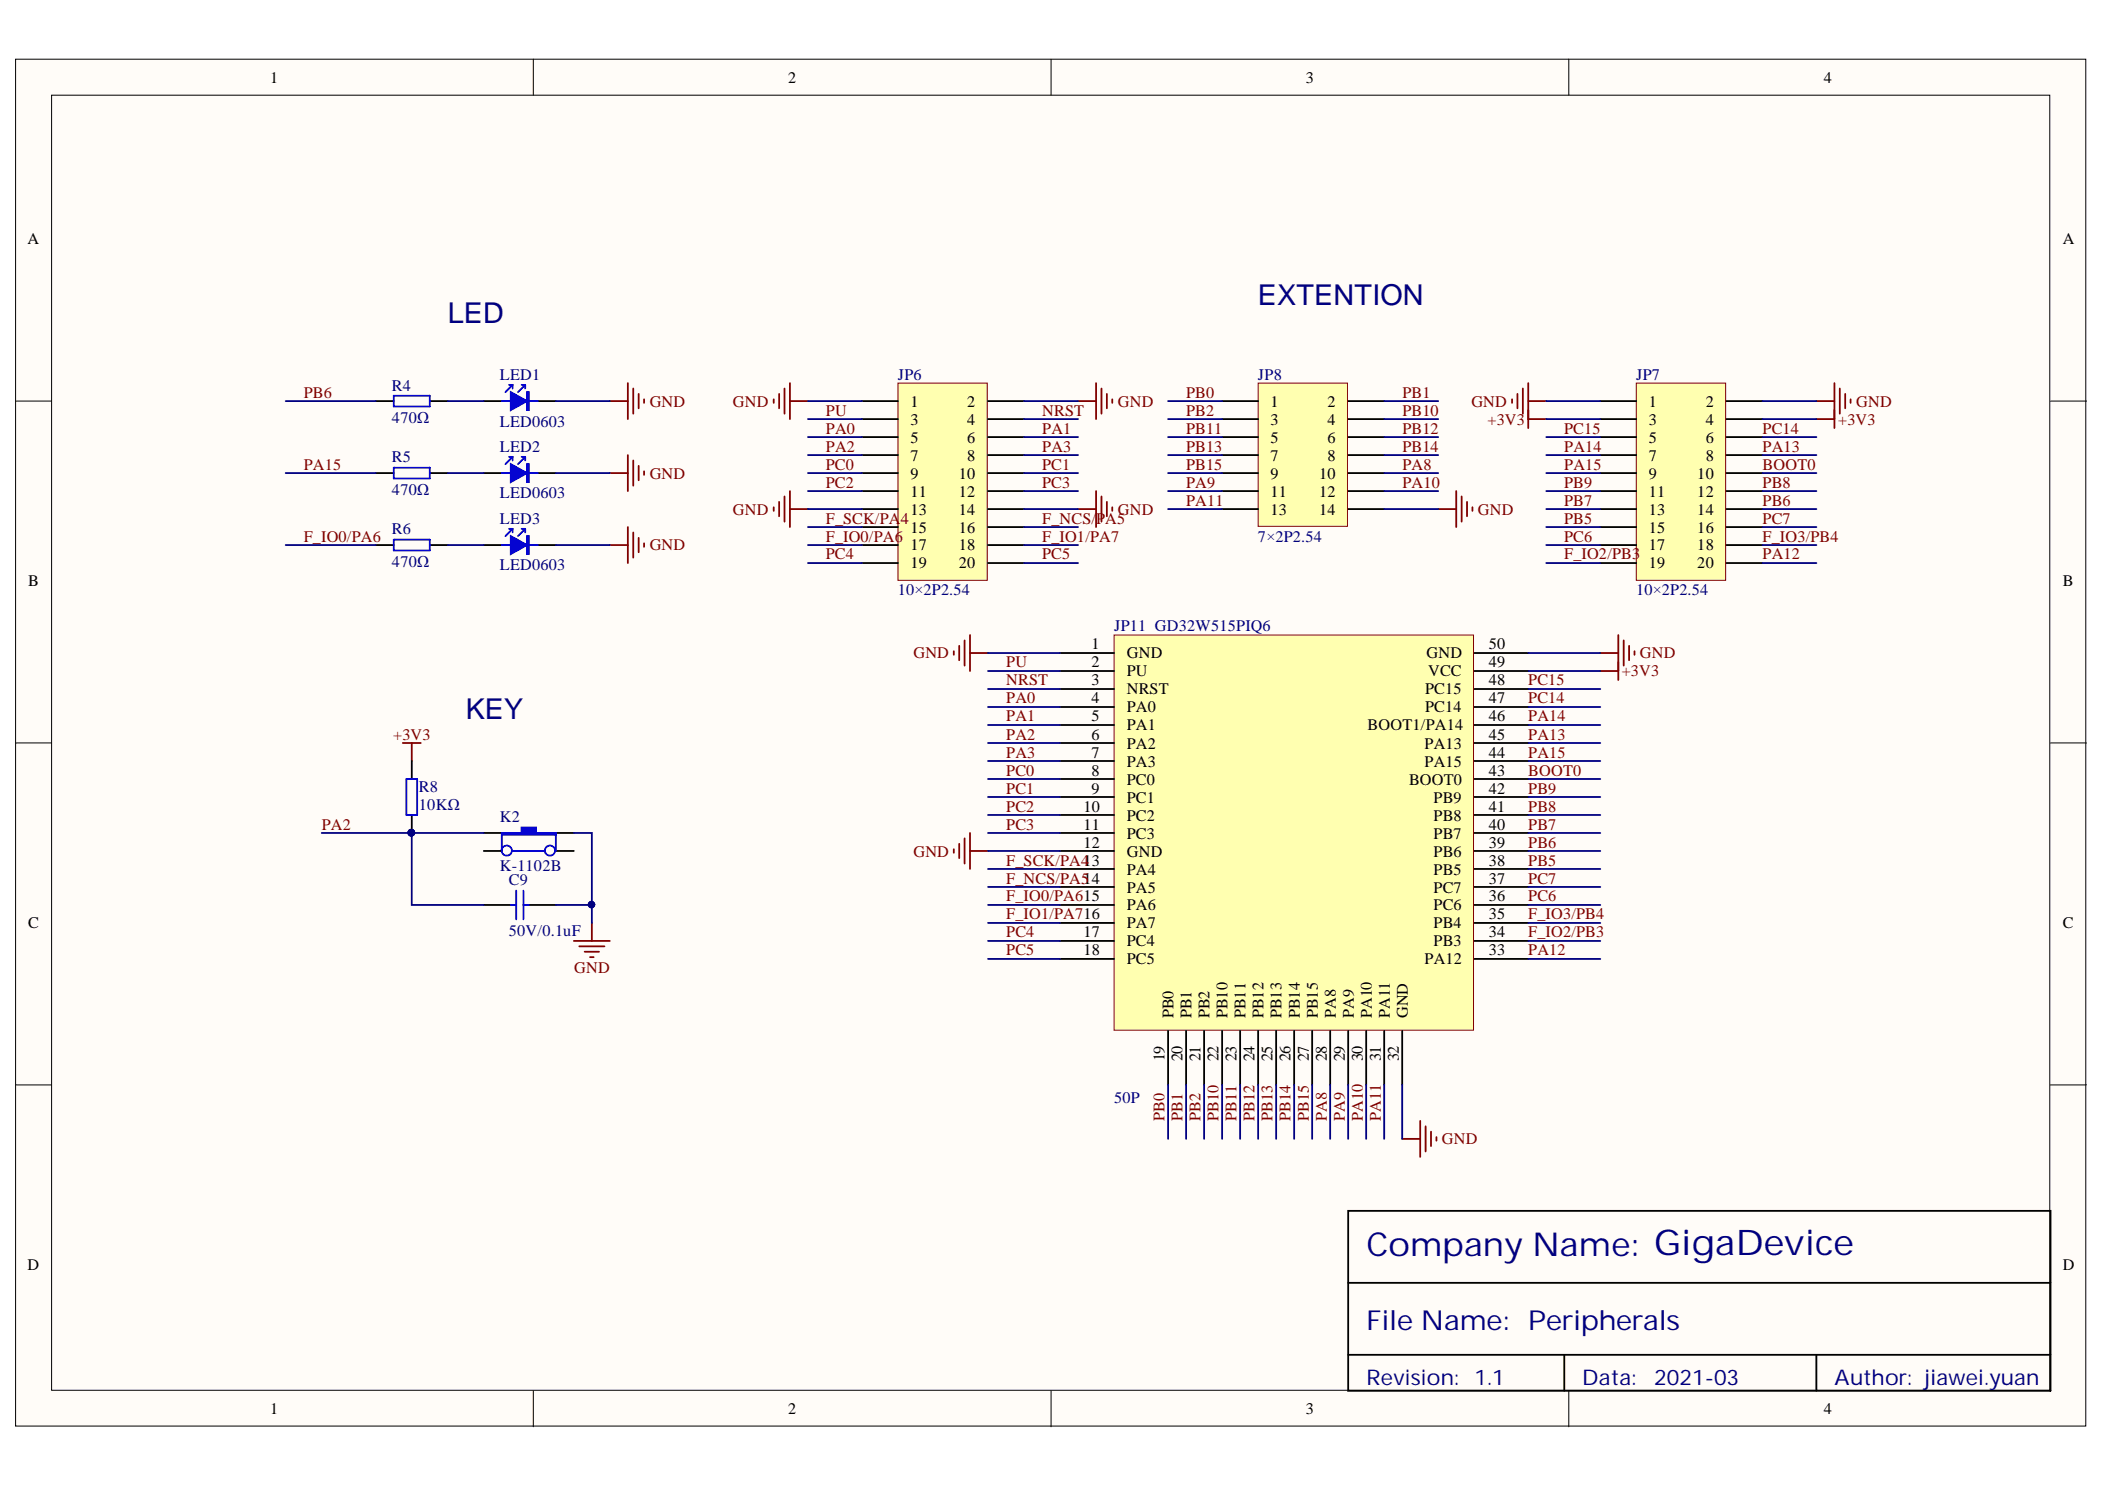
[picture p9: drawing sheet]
<svg xmlns="http://www.w3.org/2000/svg" width="297mm" height="210mm" viewBox="0 0 297 210" stroke-linecap="round" stroke-linejoin="round" font-family="sans-serif">
<defs><g id="words">
<text font-size="4.6" fill="#000080" x="192.8" y="177.2">Company Name: GigaDevice</text>
<g font-size="4.1" fill="#000080">
<text x="63.2" y="45.5">LED</text>
<text x="177.5" y="43">EXTENTION</text>
<text x="65.7" y="101.4">KEY</text>
</g>
<text font-size="3.9" fill="#000080" x="192.8" y="187.6">File Name: Peripherals</text>
<g font-size="3" fill="#000080">
<text x="192.8" y="195.4">Revision:</text>
<text x="208" y="195.4">1.1</text>
<text x="223.3" y="195.4">Data:</text>
<text x="233.4" y="195.4">2021-03</text>
<text x="258.9" y="195.4">Author: jiawei.yuan</text>
</g>
<g font-size="2.3">
<text x="38.1" y="11.7">1</text>
<text x="111.2" y="11.7">2</text>
<text x="184.3" y="11.7">3</text>
<text x="257.4" y="11.7">4</text>
<text x="3.9" y="34.5">A</text>
<text x="291.1" y="34.5">A</text>
<text x="128.5" y="57.4">1</text>
<text x="128.5" y="59.9">3</text>
<text x="136.5" y="57.4">2</text>
<text x="136.5" y="59.9">4</text>
<text x="179.3" y="57.4">1</text>
<text x="179.3" y="59.9">3</text>
<text x="187.3" y="57.4">2</text>
<text x="187.3" y="59.9">4</text>
<text x="232.7" y="57.4">1</text>
<text x="232.7" y="59.9">3</text>
<text x="240.7" y="57.4">2</text>
<text x="240.7" y="59.9">4</text>
<text x="128.5" y="62.4">5</text>
<text x="128.5" y="65">7</text>
<text x="136.5" y="62.4">6</text>
<text x="136.5" y="65">8</text>
<text x="179.3" y="62.4">5</text>
<text x="179.3" y="65">7</text>
<text x="187.3" y="62.4">6</text>
<text x="187.3" y="65">8</text>
<text x="232.7" y="62.4">5</text>
<text x="232.7" y="65">7</text>
<text x="240.7" y="62.4">6</text>
<text x="240.7" y="65">8</text>
<text x="128.5" y="67.5">9</text>
<text x="128.5" y="70.1">11</text>
<text x="135.3" y="67.5">10</text>
<text x="135.3" y="70.1">12</text>
<text x="179.3" y="67.5">9</text>
<text x="179.3" y="70.1">11</text>
<text x="186.1" y="67.5">10</text>
<text x="186.1" y="70.1">12</text>
<text x="232.7" y="67.5">9</text>
<text x="232.7" y="70.1">11</text>
<text x="239.5" y="67.5">10</text>
<text x="239.5" y="70.1">12</text>
<text x="128.5" y="72.6">13</text>
<text x="128.5" y="75.1">15</text>
<text x="128.5" y="77.7">17</text>
<text x="135.3" y="72.6">14</text>
<text x="135.3" y="75.1">16</text>
<text x="135.3" y="77.7">18</text>
<text x="179.3" y="72.6">13</text>
<text x="186.1" y="72.6">14</text>
<text x="232.7" y="72.6">13</text>
<text x="232.7" y="75.1">15</text>
<text x="232.7" y="77.7">17</text>
<text x="239.5" y="72.6">14</text>
<text x="239.5" y="75.1">16</text>
<text x="239.5" y="77.7">18</text>
<text x="4" y="82.7">B</text>
<text x="128.5" y="80.2">19</text>
<text x="135.3" y="80.2">20</text>
<text x="232.7" y="80.2">19</text>
<text x="239.5" y="80.2">20</text>
<text x="291.1" y="82.7">B</text>
<text x="154" y="91.6">1</text>
<text x="154" y="94.1">2</text>
<text x="159" y="92.9">GND</text>
<text x="159" y="95.4">PU</text>
<text x="201.3" y="92.9">GND</text>
<text x="201.5" y="95.4">VCC</text>
<text x="210.1" y="94.1">49</text>
<text x="210.1" y="91.6">50</text>
<text x="154" y="96.7">3</text>
<text x="154" y="99.2">4</text>
<text x="154" y="101.7">5</text>
<text x="159" y="97.9">NRST</text>
<text x="159" y="100.5">PA0</text>
<text x="201.1" y="100.5">PC14</text>
<text x="201.1" y="97.9">PC15</text>
<text x="210.1" y="101.7">46</text>
<text x="210.1" y="99.2">47</text>
<text x="210.1" y="96.7">48</text>
<text x="154" y="104.4">6</text>
<text x="154" y="106.9">7</text>
<text x="159" y="103">PA1</text>
<text x="159" y="105.6">PA2</text>
<text x="193" y="103">BOOT1/PA14</text>
<text x="201" y="105.6">PA13</text>
<text x="210.1" y="106.9">44</text>
<text x="210.1" y="104.4">45</text>
<text x="154" y="109.4">8</text>
<text x="154" y="112">9</text>
<text x="159" y="108.2">PA3</text>
<text x="159" y="110.7">PC0</text>
<text x="159" y="113.2">PC1</text>
<text x="198.8" y="110.7">BOOT0</text>
<text x="201" y="108.2">PA15</text>
<text x="202.3" y="113.2">PB9</text>
<text x="210.1" y="112">42</text>
<text x="210.1" y="109.4">43</text>
<text x="152.9" y="114.5">10</text>
<text x="152.9" y="117">11</text>
<text x="152.9" y="119.6">12</text>
<text x="159" y="115.8">PC2</text>
<text x="159" y="118.3">PC3</text>
<text x="202.3" y="118.3">PB7</text>
<text x="202.3" y="115.8">PB8</text>
<text x="210.1" y="119.6">39</text>
<text x="210.1" y="117">40</text>
<text x="210.1" y="114.5">41</text>
<text x="159" y="120.8">GND</text>
<text x="159" y="123.4">PA4</text>
<text x="159" y="125.9">PA5</text>
<text x="202.3" y="125.9">PC7</text>
<text x="202.3" y="123.4">PB5</text>
<text x="202.3" y="120.8">PB6</text>
<text x="210.1" y="124.6">37</text>
<text x="210.1" y="122.1">38</text>
<text x="4" y="131">C</text>
<text x="159" y="128.4">PA6</text>
<text x="159" y="131">PA7</text>
<text x="202.3" y="131">PB4</text>
<text x="202.3" y="128.4">PC6</text>
<text x="210.1" y="129.7">35</text>
<text x="210.1" y="127.2">36</text>
<text x="291.1" y="131">C</text>
<text x="152.9" y="132.2">17</text>
<text x="152.9" y="134.8">18</text>
<text x="159" y="133.5">PC4</text>
<text x="159" y="136">PC5</text>
<text x="201" y="136">PA12</text>
<text x="202.3" y="133.5">PB3</text>
<text x="210.1" y="134.8">33</text>
<text x="210.1" y="132.2">34</text>
<text x="165.6" y="143.6" transform="rotate(-90 165.6 143.6)">PB0</text>
<text x="168.1" y="143.6" transform="rotate(-90 168.1 143.6)">PB1</text>
<text x="170.7" y="143.6" transform="rotate(-90 170.7 143.6)">PB2</text>
<text x="173.2" y="143.6" transform="rotate(-90 173.2 143.6)">PB10</text>
<text x="175.7" y="143.6" transform="rotate(-90 175.7 143.6)">PB11</text>
<text x="178.3" y="143.6" transform="rotate(-90 178.3 143.6)">PB12</text>
<text x="180.8" y="143.6" transform="rotate(-90 180.8 143.6)">PB13</text>
<text x="183.4" y="143.6" transform="rotate(-90 183.4 143.6)">PB14</text>
<text x="186" y="143.6" transform="rotate(-90 186 143.6)">PB15</text>
<text x="188.5" y="143.6" transform="rotate(-90 188.5 143.6)">PA8</text>
<text x="191" y="143.6" transform="rotate(-90 191 143.6)">PA9</text>
<text x="193.6" y="143.6" transform="rotate(-90 193.6 143.6)">PA10</text>
<text x="196.1" y="143.6" transform="rotate(-90 196.1 143.6)">PA11</text>
<text x="198.7" y="143.6" transform="rotate(-90 198.7 143.6)">GND</text>
<text x="164.3" y="149.7" transform="rotate(-90 164.3 149.7)">19</text>
<text x="166.9" y="149.7" transform="rotate(-90 166.9 149.7)">20</text>
<text x="169.4" y="149.7" transform="rotate(-90 169.4 149.7)">21</text>
<text x="171.9" y="149.7" transform="rotate(-90 171.9 149.7)">22</text>
<text x="174.5" y="149.7" transform="rotate(-90 174.5 149.7)">23</text>
<text x="177" y="149.7" transform="rotate(-90 177 149.7)">24</text>
<text x="179.5" y="149.7" transform="rotate(-90 179.5 149.7)">25</text>
<text x="182.1" y="149.7" transform="rotate(-90 182.1 149.7)">26</text>
<text x="184.7" y="149.7" transform="rotate(-90 184.7 149.7)">27</text>
<text x="187.2" y="149.7" transform="rotate(-90 187.2 149.7)">28</text>
<text x="189.8" y="149.7" transform="rotate(-90 189.8 149.7)">29</text>
<text x="192.3" y="149.7" transform="rotate(-90 192.3 149.7)">30</text>
<text x="194.9" y="149.7" transform="rotate(-90 194.9 149.7)">31</text>
<text x="197.4" y="149.7" transform="rotate(-90 197.4 149.7)">32</text>
<text x="3.9" y="179.2">D</text>
<text x="291.1" y="179.2">D</text>
<text x="38.1" y="199.5">1</text>
<text x="111.2" y="199.5">2</text>
<text x="184.3" y="199.5">3</text>
<text x="257.4" y="199.5">4</text>
</g>
<g font-size="2.3" fill="#000080">
<text x="70.5" y="53.6">LED1</text>
<text x="126.7" y="53.6">JP6</text>
<text x="177.5" y="53.6">JP8</text>
<text x="230.9" y="53.6">JP7</text>
<text x="55.3" y="55.1">R4</text>
<text x="55.3" y="59.7">470Ω</text>
<text x="55.3" y="65.2">R5</text>
<text x="70.5" y="60.2">LED0603</text>
<text x="70.5" y="63.7">LED2</text>
<text x="55.3" y="69.8">470Ω</text>
<text x="70.5" y="70.3">LED0603</text>
<text x="55.3" y="75.4">R6</text>
<text x="70.5" y="73.9">LED3</text>
<text x="177.5" y="76.4">7×2P2.54</text>
<text x="55.3" y="79.9">470Ω</text>
<text x="70.5" y="80.4">LED0603</text>
<text x="126.7" y="84">10×2P2.54</text>
<text x="230.9" y="84">10×2P2.54</text>
<text x="157.2" y="89.1">JP11 GD32W515PIQ6</text>
<text x="59.1" y="111.7">R8</text>
<text x="59.1" y="114.2">10KΩ</text>
<text x="70.5" y="116">K2</text>
<text x="70.5" y="122.9">K-1102B</text>
<text x="71.8" y="124.9">C9</text>
<text x="71.8" y="132">50V/0.1uF</text>
<text x="157.2" y="155.6">50P</text>
</g>
<g font-size="2.3" fill="#800000">
<text x="42.9" y="56.1">PB6</text>
<text x="91.7" y="57.4">GND</text>
<text x="103.4" y="57.4">GND</text>
<text x="116.5" y="58.6">PU</text>
<text x="147.1" y="58.6">NRST</text>
<text x="157.7" y="57.4">GND</text>
<text x="167.4" y="56.1">PB0</text>
<text x="167.4" y="58.6">PB2</text>
<text x="197.9" y="56.1">PB1</text>
<text x="197.9" y="58.6">PB10</text>
<text x="207.6" y="57.4">GND</text>
<text x="209.9" y="59.9">+3V3</text>
<text x="259.4" y="59.9">+3V3</text>
<text x="261.9" y="57.4">GND</text>
<text x="116.5" y="61.2">PA0</text>
<text x="116.5" y="63.7">PA2</text>
<text x="147.1" y="61.2">PA1</text>
<text x="147.1" y="63.7">PA3</text>
<text x="167.4" y="61.2">PB11</text>
<text x="167.4" y="63.7">PB13</text>
<text x="197.9" y="61.2">PB12</text>
<text x="197.9" y="63.7">PB14</text>
<text x="220.7" y="61.2">PC15</text>
<text x="220.7" y="63.7">PA14</text>
<text x="248.7" y="61.2">PC14</text>
<text x="248.7" y="63.7">PA13</text>
<text x="42.9" y="66.2">PA15</text>
<text x="91.7" y="67.5">GND</text>
<text x="116.5" y="66.2">PC0</text>
<text x="116.5" y="68.8">PC2</text>
<text x="147.1" y="66.2">PC1</text>
<text x="147.1" y="68.8">PC3</text>
<text x="167.4" y="66.2">PB15</text>
<text x="167.4" y="68.8">PA9</text>
<text x="167.4" y="71.3">PA11</text>
<text x="197.9" y="66.2">PA8</text>
<text x="197.9" y="68.8">PA10</text>
<text x="220.7" y="66.2">PA15</text>
<text x="220.7" y="68.8">PB9</text>
<text x="220.7" y="71.3">PB7</text>
<text x="248.7" y="66.2">BOOT0</text>
<text x="248.7" y="68.8">PB8</text>
<text x="248.7" y="71.3">PB6</text>
<text x="42.9" y="76.4">F_IO0/PA6</text>
<text x="91.7" y="77.7">GND</text>
<text x="103.4" y="72.6">GND</text>
<text x="116.5" y="73.9">F_SCK/PA</text>
<text x="116.5" y="76.4">F_IO0/PA6</text>
<text x="127.1" y="73.9">4</text>
<text x="147.1" y="73.9">F_NCS/</text>
<text x="147.1" y="76.4">F_IO1/PA7</text>
<text x="154.7" y="73.9">PA5</text>
<text x="157.7" y="72.6">GND</text>
<text x="208.6" y="72.6">GND</text>
<text x="220.7" y="73.9">PB5</text>
<text x="220.7" y="76.4">PC6</text>
<text x="248.7" y="73.9">PC7</text>
<text x="248.7" y="76.4">F_IO3/PB4</text>
<text x="116.5" y="78.9">PC4</text>
<text x="147.1" y="78.9">PC5</text>
<text x="220.7" y="78.9">F_IO2/PB3</text>
<text x="248.7" y="78.9">PA12</text>
<text x="128.9" y="92.9">GND</text>
<text x="142" y="94.1">PU</text>
<text x="228.9" y="95.4">+3V3</text>
<text x="231.4" y="92.9">GND</text>
<text x="142" y="96.7">NRST</text>
<text x="142" y="99.2">PA0</text>
<text x="142" y="101.7">PA1</text>
<text x="215.7" y="101.7">PA14</text>
<text x="215.7" y="99.2">PC14</text>
<text x="215.7" y="96.7">PC15</text>
<text x="55.5" y="104.4">+3V3</text>
<text x="142" y="104.4">PA2</text>
<text x="142" y="106.9">PA3</text>
<text x="215.7" y="106.9">PA15</text>
<text x="215.7" y="104.4">PA13</text>
<text x="142" y="109.4">PC0</text>
<text x="142" y="112">PC1</text>
<text x="215.7" y="112">PB9</text>
<text x="215.7" y="109.4">BOOT0</text>
<text x="45.4" y="117">PA2</text>
<text x="142" y="114.5">PC2</text>
<text x="142" y="117">PC3</text>
<text x="215.7" y="119.6">PB6</text>
<text x="215.7" y="117">PB7</text>
<text x="215.7" y="114.5">PB8</text>
<text x="128.9" y="120.8">GND</text>
<text x="142" y="122.1">F_SCK/PA413</text>
<text x="142" y="124.6">F_NCS/PA514</text>
<text x="215.7" y="124.6">PC7</text>
<text x="215.7" y="122.1">PB5</text>
<text x="142" y="127.2">F_IO0/PA615</text>
<text x="142" y="129.7">F_IO1/PA716</text>
<text x="215.7" y="129.7">F_IO3/PB4</text>
<text x="215.7" y="127.2">PC6</text>
<text x="81" y="137.3">GND</text>
<text x="142" y="132.2">PC4</text>
<text x="142" y="134.8">PC5</text>
<text x="215.7" y="134.8">PA12</text>
<text x="215.7" y="132.2">F_IO2/PB3</text>
<text x="164.3" y="158.1" transform="rotate(-90 164.3 158.1)">PB0</text>
<text x="166.9" y="158.1" transform="rotate(-90 166.9 158.1)">PB1</text>
<text x="169.4" y="158.1" transform="rotate(-90 169.4 158.1)">PB2</text>
<text x="171.9" y="158.1" transform="rotate(-90 171.9 158.1)">PB10</text>
<text x="174.5" y="158.1" transform="rotate(-90 174.5 158.1)">PB11</text>
<text x="177" y="158.1" transform="rotate(-90 177 158.1)">PB12</text>
<text x="179.5" y="158.1" transform="rotate(-90 179.5 158.1)">PB13</text>
<text x="182.1" y="158.1" transform="rotate(-90 182.1 158.1)">PB14</text>
<text x="184.7" y="158.1" transform="rotate(-90 184.7 158.1)">PB15</text>
<text x="187.2" y="158.1" transform="rotate(-90 187.2 158.1)">PA8</text>
<text x="189.8" y="158.1" transform="rotate(-90 189.8 158.1)">PA9</text>
<text x="192.3" y="158.1" transform="rotate(-90 192.3 158.1)">PA10</text>
<text x="194.9" y="158.1" transform="rotate(-90 194.9 158.1)">PA11</text>
<text x="203.5" y="161.4">GND</text>
</g>
</g></defs>
<g fill="#fffcf8" stroke="#000" stroke-width=".14">
<path d="M2.2 8.4h292.1v192.8h-292.1z"/>
<path d="M7.3 13.4h281.9v182.7h-281.9z"/>
</g>
<path d="M75.3 8.4v5M148.3 8.4v5M221.4 8.4v5M2.2 56.6h5.1M289.3 56.6h5.1M2.2 104.8h5.1M289.3 104.8h5.1M2.2 153h5.1M289.3 153h5.1M75.3 196.2v5.1M148.3 196.2v5.1M221.4 196.2v5.1" fill="none" stroke="#000" stroke-width=".14"/>
<path d="M68.3 117.5h2.5M78.4 117.5h2.6M68.3 127.7h3.8M74.6 127.7h3.8M190.2 170.8h99.1v25.4h-99.1zM190.2 181h99.1M190.2 191.1h99.1M220.7 191.1v5.1M256.3 191.1v5.1" fill="none" stroke="#000" stroke-width=".25"/>
<path d="M86.1 56.6h2.5M88.6 54v5.1M89.4 54.8v3.6M90.1 55.6v2M90.9 56.3v.5M81 132.7h5.1M81.7 133.5h3.6M82.5 134.3h2M83.3 135h.5M83.5 130.2v2.5" fill="none" stroke="#800000" stroke-width=".25"/>
<path d="M72.1 127.7h.7M72.8 125.6v4.1M73.9 127.7h.7M73.9 125.6v4.1" fill="none" stroke="#00f" stroke-width=".25"/>
<path d="M70.8 117.5h2.8v-.8h2v.8h2.8v.3h-7.6z" fill-rule="evenodd" fill="#00f"/>
<g fill="none" stroke="#00f" stroke-width=".25">
<path d="M55.6 55.8h5v1.5h-5zM57.3 109.9h1.6v5.1h-1.6zM70.8 117.5h2.8v-.8h2v.8h2.8v.3h-7.6zM70.8 117.5v2.5M78.4 117.5v2.5M72.3 120h4.6"/>
<circle cx="71.5" cy="120" r=".72"/>
<circle cx="77.6" cy="120" r=".72"/>
</g>
<path d="M53 56.6h2.6M60.6 56.6h2.6M68.3 56.6h2.5M75.9 56.6h2.5M58.1 107.3v2.6M58.1 115v2.5M68.3 120h2.5M78.4 120h2.6" fill="none" stroke="#000" stroke-width=".25"/>
<path d="M56.8 104.8h2.6M58.1 104.8v2.5" fill="none" stroke="#800000" stroke-width=".25"/>
<circle cx="58" cy="117.5" r=".47" fill="#000080" stroke="#000080" stroke-width=".14"/>
<path d="M72.1 55.3l2.3 1.3-2.3 1.2z" fill="#00f"/>
<path d="M70.8 56.6h1.3M71.8 54.3h.5M72.1 55.3l2.3 1.3-2.3 1.2zM72.3 54.3l-1 1M72.3 54.3v.5M73.6 54.3h.5M74.1 54.3l-1 1M74.1 54.3v.5M74.4 55.3h.2v2.5h-.2zM74.5 55.3v2.5M74.6 56.6h1.3M55.6 66h5v1.5h-5z" fill="none" stroke="#00f" stroke-width=".25"/>
<path d="M86.1 66.7h2.5M88.6 64.2v5.1M89.4 65v3.5M90.1 65.7v2M90.9 66.5v.5" fill="none" stroke="#800000" stroke-width=".25"/>
<path d="M53 66.7h2.6M60.6 66.7h2.6M68.3 66.7h2.5M75.9 66.7h2.5" fill="none" stroke="#000" stroke-width=".25"/>
<path d="M72.1 65.5l2.3 1.2-2.3 1.3z" fill="#00f"/>
<path d="M55.6 76.1h5v1.5h-5zM70.8 66.7h1.3M71.8 64.4h.5M72.1 65.5l2.3 1.2-2.3 1.3zM72.3 64.4l-1 1.1M72.3 64.4v.6M73.6 64.4h.5M74.1 64.4l-1 1.1M74.1 64.4v.6M74.4 65.5h.2v2.5h-.2zM74.5 65.5v2.5M74.6 66.7h1.3" fill="none" stroke="#00f" stroke-width=".25"/>
<path d="M86.1 76.9h2.5M88.6 74.3v5.1M89.4 75.1v3.6M90.1 75.9v2M90.9 76.6v.5" fill="none" stroke="#800000" stroke-width=".25"/>
<path d="M53 76.9h2.6M60.6 76.9h2.6M68.3 76.9h2.5M75.9 76.9h2.5" fill="none" stroke="#000" stroke-width=".25"/>
<path d="M72.1 75.6l2.3 1.3-2.3 1.3z" fill="#00f"/>
<path d="M70.8 76.9h1.3M71.8 74.6h.5M72.1 75.6l2.3 1.3-2.3 1.3zM72.3 74.6l-1 1M72.3 74.6v.5M73.6 74.6h.5M74.1 74.6l-1 1M74.1 74.6v.5M74.4 75.6h.2v2.6h-.2zM74.5 75.6v2.6M74.6 76.9h1.3" fill="none" stroke="#00f" stroke-width=".25"/>
<path d="M157.2 89.6h50.7v55.7h-50.7z" fill="#ffffb0" stroke="#800000" stroke-width=".14"/>
<g fill="none" stroke="#000" stroke-width=".25">
<path d="M149.6 92.1h7.6M149.6 94.7h7.6M149.6 97.2h7.6M149.6 99.7h7.6M208 92.1h7.7M208 94.7h7.7M208 97.2h7.7M208 99.7h7.7M149.6 102.3h7.6M149.6 104.8h7.6M149.6 107.3h7.6M149.6 109.9h7.6"/>
<path d="M149.6 112.4h7.6M149.6 115h7.6M149.6 117.5h7.6M208 102.3h7.7M208 104.8h7.7M208 107.3h7.7M208 109.9h7.7M208 112.4h7.7M208 115h7.7M208 117.5h7.7M149.6 120h7.6M149.6 122.6h7.6"/>
<path d="M149.6 125.1h7.6M149.6 127.7h7.6M149.6 130.2h7.6M149.6 132.7h7.6M149.6 135.3h7.6M208 120h7.7M208 122.6h7.7M208 125.1h7.7M208 127.7h7.7M208 130.2h7.7M208 132.7h7.7M208 135.3h7.7"/>
<path d="M164.8 145.4v7.6M167.4 145.4v7.6M169.9 145.4v7.6M172.5 145.4v7.6M175 145.4v7.6M177.5 145.4v7.6M180.1 145.4v7.6M182.6 145.4v7.6M185.2 145.4v7.6M187.7 145.4v7.6M190.2 145.4v7.6M192.8 145.4v7.6"/>
<path d="M195.3 145.4v7.6M197.9 145.4v7.6"/>
</g>
<g fill="none" stroke="#800000" stroke-width=".25">
<path d="M134.6 91.9v.5M135.4 91.1v2M136.1 90.3v3.6M136.9 89.6v5.1M136.9 92.1h2.5M225.8 92.1h2.6M225.8 94.7h2.6M228.4 89.6v6.3M229.1 90.3v3.6M229.9 91.1v2M230.6 91.9v.5M134.6 119.8v.5"/>
<path d="M135.4 119v2.1M136.1 118.3v3.5M136.9 117.5v5.1M136.9 120h2.5M200.4 158.1v5.1M201.2 158.9v3.5M201.9 159.6v2.1M197.9 160.7h2.5M202.7 160.4v.5"/>
</g>
<path d="M126.7 54h12.6v27.9h-12.6z" fill="#ffffb0" stroke="#800000" stroke-width=".14"/>
<g fill="none" stroke="#000" stroke-width=".25">
<path d="M121.6 56.6h5.1M121.6 59.1h5.1M139.4 56.6h5.1M139.4 59.1h5.1M121.6 61.7h5.1M121.6 64.2h5.1M121.6 66.7h5.1M121.6 69.3h5.1M121.6 71.8h5.1M121.6 74.3h5.1M121.6 76.9h5.1M121.6 79.4h5.1"/>
<path d="M139.4 61.7h5.1M139.4 64.2h5.1M139.4 66.7h5.1M139.4 69.3h5.1M139.4 71.8h5.1M139.4 74.3h5.1M139.4 76.9h5.1M139.4 79.4h5.1"/>
</g>
<g fill="none" stroke="#800000" stroke-width=".25">
<path d="M109.2 56.3v.5M109.9 55.6v2M110.7 54.8v3.6M111.5 54v5.1M111.5 56.6h2.5M152.1 56.6h2.6M154.7 54v5.1M155.4 54.8v3.6M156.2 55.6v2M157 56.3v.5M109.2 71.6v.5M109.9 70.8v2"/>
<path d="M110.7 70v3.6M111.5 69.3v5M111.5 71.8h2.5M152.1 71.8h2.6M154.7 69.3v5M155.4 70v3.6M156.2 70.8v2M157 71.6v.5"/>
</g>
<path d="M230.9 54h12.6v27.9h-12.6z" fill="#ffffb0" stroke="#800000" stroke-width=".14"/>
<g fill="none" stroke="#000" stroke-width=".25">
<path d="M225.8 56.6h5.1M225.8 59.1h5.1M243.6 56.6h5.1M243.6 59.1h5.1M225.8 61.7h5.1M225.8 64.2h5.1M225.8 66.7h5.1M225.8 69.3h5.1M225.8 71.8h5.1M225.8 74.3h5.1M225.8 76.9h5.1M225.8 79.4h5.1"/>
<path d="M243.6 61.7h5.1M243.6 64.2h5.1M243.6 66.7h5.1M243.6 69.3h5.1M243.6 71.8h5.1M243.6 74.3h5.1M243.6 76.9h5.1M243.6 79.4h5.1"/>
</g>
<path d="M213.4 56.3v.5M214.1 55.6v2M214.9 54.8v3.6M215.7 54v6.4M215.7 56.6h2.5M215.7 59.1h2.5M256.3 56.6h2.6M256.3 59.1h2.6M258.9 54v6.4M259.6 54.8v3.6M260.4 55.6v2M261.1 56.3v.5" fill="none" stroke="#800000" stroke-width=".25"/>
<path d="M177.5 54h12.6v20.2h-12.6z" fill="#ffffb0" stroke="#800000" stroke-width=".14"/>
<g fill="none" stroke="#000" stroke-width=".25">
<path d="M172.5 56.6h5M172.5 59.1h5M190.2 56.6h5.1M190.2 59.1h5.1M172.5 61.7h5M172.5 64.2h5M172.5 66.7h5M172.5 69.3h5M172.5 71.8h5M190.2 61.7h5.1M190.2 64.2h5.1M190.2 66.7h5.1"/>
<path d="M190.2 69.3h5.1M190.2 71.8h5.1"/>
</g>
<path d="M202.9 71.8h2.6M205.5 69.3v5M206.3 70v3.6M207 70.8v2M207.8 71.6v.5" fill="none" stroke="#800000" stroke-width=".25"/>
<g fill="none" stroke="#000080" stroke-width=".25">
<path d="M40.3 56.6h12.7M63.2 56.6h5.1M78.4 56.6h7.7M114 56.6h7.6M114 59.1h7.6M144.5 56.6h7.6M144.5 59.1h7.6M164.8 56.6h7.7M164.8 59.1h7.7M195.3 56.6h7.6M195.3 59.1h7.6M218.2 56.6h7.6"/>
<path d="M218.2 59.1h7.6M248.7 56.6h7.6M248.7 59.1h7.6M40.3 66.7h12.7M40.3 76.9h12.7M63.2 66.7h5.1M63.2 76.9h5.1M78.4 66.7h7.7M78.4 76.9h7.7M114 66.7h7.6M114 76.9h7.6M114 61.7h7.6"/>
<path d="M114 64.2h7.6M114 69.3h7.6M114 71.8h7.6M114 74.3h7.6M114 79.4h7.6M144.5 66.7h7.6M144.5 76.9h7.6M144.5 61.7h7.6M144.5 64.2h7.6M144.5 69.3h7.6M144.5 71.8h7.6M144.5 74.3h7.6"/>
<path d="M144.5 79.4h7.6M164.8 66.7h7.7M164.8 61.7h7.7M164.8 64.2h7.7M164.8 69.3h7.7M164.8 71.8h7.7M195.3 66.7h7.6M195.3 61.7h7.6M195.3 64.2h7.6M195.3 69.3h7.6M195.3 71.8h7.6M218.2 66.7h7.6"/>
<path d="M218.2 76.9h7.6M218.2 61.7h7.6M218.2 64.2h7.6M218.2 69.3h7.6M218.2 71.8h7.6M218.2 74.3h7.6M218.2 79.4h7.6M248.7 66.7h7.6M248.7 76.9h7.6M248.7 61.7h7.6M248.7 64.2h7.6M248.7 69.3h7.6"/>
<path d="M248.7 71.8h7.6M248.7 74.3h7.6M248.7 79.4h7.6M139.4 92.1h10.2M139.4 94.7h10.2M139.4 97.2h10.2M139.4 99.7h10.2M215.7 92.1h10.1M215.7 94.7h10.1M215.7 97.2h10.1M215.7 99.7h10.1M45.4 117.5h22.9"/>
<path d="M58.1 117.5v10.2h10.2M81 117.5h2.5v12.7M139.4 102.3h10.2M139.4 104.8h10.2M139.4 107.3h10.2M139.4 109.9h10.2M139.4 112.4h10.2M139.4 115h10.2M139.4 117.5h10.2M215.7 102.3h10.1M215.7 104.8h10.1M215.7 107.3h10.1"/>
<path d="M215.7 109.9h10.1M215.7 112.4h10.1M215.7 115h10.1M215.7 117.5h10.1M78.4 127.7h5.1M139.4 127.7h10.2M139.4 120h10.2M139.4 122.6h10.2M139.4 125.1h10.2M139.4 130.2h10.2M139.4 132.7h10.2M139.4 135.3h10.2"/>
<path d="M215.7 127.7h10.1M215.7 120h10.1M215.7 122.6h10.1M215.7 125.1h10.1M215.7 130.2h10.1M215.7 132.7h10.1M215.7 135.3h10.1M164.8 153v7.7M167.4 153v7.7M169.9 153v7.7M172.5 153v7.7M175 153v7.7"/>
<path d="M177.5 153v7.7M180.1 153v7.7M182.6 153v7.7M185.2 153v7.7M187.7 153v7.7M190.2 153v7.7M192.8 153v7.7M195.3 153v7.7M197.9 153v7.7"/>
</g>
<g fill="#000080" stroke="#000080" stroke-width=".14">
<circle cx="83.5" cy="127.6" r=".46"/>
<circle cx="58" cy="117.5" r=".47"/>
</g>
<use href="#words"/>
</svg>
